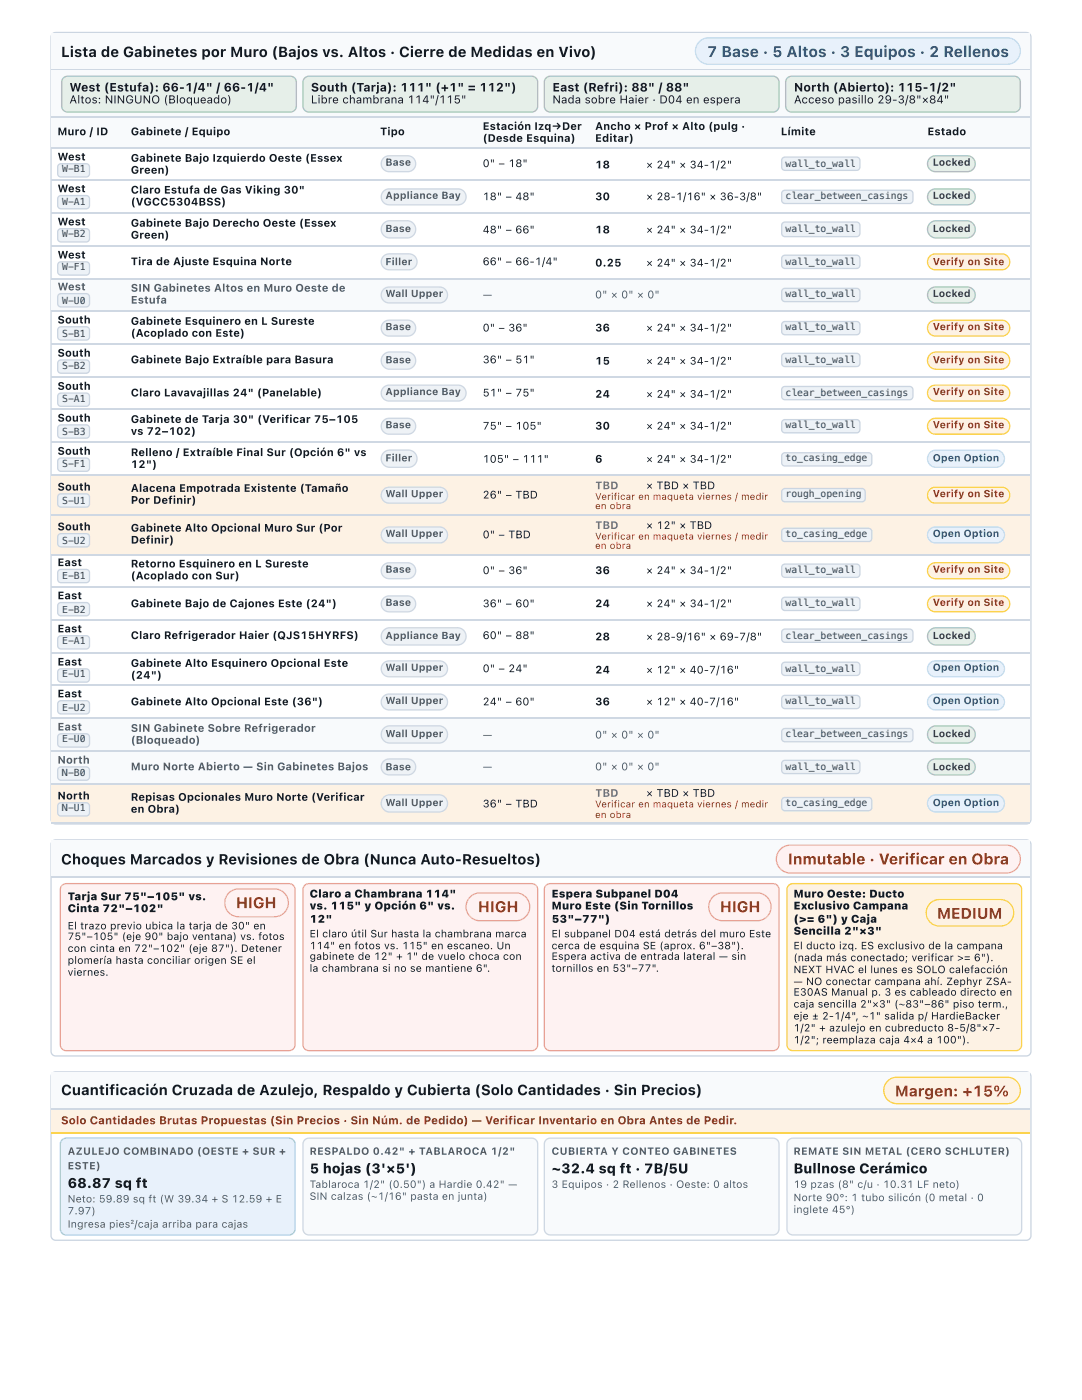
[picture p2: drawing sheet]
<svg xmlns="http://www.w3.org/2000/svg" width="216mm" height="279mm" viewBox="0 0 216 279" stroke-linecap="round" stroke-linejoin="round" font-family="sans-serif">
<defs><g id="words">
<text font-size="3" fill="#15539e" x="141.1" y="11.4">7 Base · 5 Altos · 3 Equipos · 2 Rellenos</text>
<g font-size="3" fill="#b91c1c">
<text x="157.2" y="172.5">Inmutable · Verificar en Obra</text>
<text x="47.1" y="181.2">HIGH</text>
<text x="95.4" y="182">HIGH</text>
<text x="143.6" y="182">HIGH</text>
</g>
<g font-size="3" fill="#a15206">
<text x="187" y="183.4">MEDIUM</text>
<text x="178.6" y="218.8">Margen: +15%</text>
</g>
<g font-size="2.9" fill="#131a22">
<text x="12.2" y="11.4">Lista de Gabinetes por Muro (Bajos vs. Altos · Cierre de Medidas en Vivo)</text>
<text x="12.2" y="172.5">Choques Marcados y Revisiones de Obra (Nunca Auto-Resueltos)</text>
<text x="12.2" y="218.5">Cuantificación Cruzada de Azulejo, Respaldo y Cubierta (Solo Cantidades · Sin Precios)</text>
</g>
<g font-size="2.8" fill="#131a22">
<text x="13.5" y="237.1">68.87 sq ft</text>
<text x="61.8" y="234.2">5 hojas (3'×5')</text>
<text x="110.1" y="234.2">~32.4 sq ft · 7B/5U</text>
<text x="158.3" y="234.2">Bullnose Cerámico</text>
</g>
<g font-size="2.4" fill="#131a22">
<text x="13.9" y="18.3">West (Estufa): 66-1/4&quot; / 66-1/4&quot;</text>
<text x="62" y="18.3">South (Tarja): 111&quot; (+1&quot; = 112&quot;)</text>
<text x="110.2" y="18.3">East (Refri): 88&quot; / 88&quot;</text>
<text x="158.4" y="18.3">North (Abierto): 115-1/2&quot;</text>
</g>
<g font-size="2.3" fill="#131a22">
<text x="13.9" y="20.6">Altos: NINGUNO (Bloqueado)</text>
<text x="62" y="20.6">Libre chambrana 114&quot;/115&quot;</text>
<text x="110.2" y="20.6">Nada sobre Haier · D04 en espera</text>
<text x="158.4" y="20.6">Acceso pasillo 29-3/8&quot;×84&quot;</text>
</g>
<g font-size="2.2" fill="#131a22">
<text x="11.5" y="27">Muro / ID</text>
<text x="26.1" y="27">Gabinete / Equipo</text>
<text x="75.8" y="27">Tipo</text>
<text x="96.3" y="25.9">Estación Izq→Der</text>
<text x="96.3" y="28.3">(Desde Esquina)</text>
<text x="118.8" y="25.9">Ancho × Prof × Alto (pulg ·</text>
<text x="118.8" y="28.3">Editar)</text>
<text x="155.8" y="27">Límite</text>
<text x="185.1" y="27">Estado</text>
<text x="11.5" y="32">West</text>
<text x="26.1" y="32.3">Gabinete Bajo Izquierdo Oeste (Essex</text>
<text x="26.1" y="34.7">Green)</text>
<text x="96.3" y="33.3">0&quot; – 18&quot;</text>
<text x="118.8" y="33.6">18</text>
<text x="128.9" y="33.6">× 24&quot; × 34-1/2&quot;</text>
<text x="11.5" y="38.4">West</text>
<text x="26.1" y="38.6">Claro Estufa de Gas Viking 30&quot;</text>
<text x="26.1" y="41">(VGCC5304BSS)</text>
<text x="96.3" y="40">18&quot; – 48&quot;</text>
<text x="118.8" y="40">30</text>
<text x="128.9" y="40">× 28-1/16&quot; × 36-3/8&quot;</text>
<text x="11.5" y="45">West</text>
<text x="26.1" y="45.2">Gabinete Bajo Derecho Oeste (Essex</text>
<text x="26.1" y="47.6">Green)</text>
<text x="96.3" y="46.6">48&quot; – 66&quot;</text>
<text x="118.8" y="46.6">18</text>
<text x="128.9" y="46.6">× 24&quot; × 34-1/2&quot;</text>
<text x="11.5" y="51.6">West</text>
<text x="26.1" y="52.9">Tira de Ajuste Esquina Norte</text>
<text x="96.3" y="52.9">66&quot; – 66-1/4&quot;</text>
<text x="118.8" y="53.2">0.25</text>
<text x="128.9" y="53.2">× 24&quot; × 34-1/2&quot;</text>
<text x="11.5" y="64.6">South</text>
<text x="26.1" y="64.8">Gabinete Esquinero en L Sureste</text>
<text x="11.5" y="71.2">South</text>
<text x="26.1" y="67.2">(Acoplado con Este)</text>
<text x="96.3" y="66.1">0&quot; – 36&quot;</text>
<text x="118.8" y="66.1">36</text>
<text x="128.9" y="66.1">× 24&quot; × 34-1/2&quot;</text>
<text x="11.5" y="77.8">South</text>
<text x="26.1" y="72.5">Gabinete Bajo Extraíble para Basura</text>
<text x="96.3" y="72.5">36&quot; – 51&quot;</text>
<text x="118.8" y="72.8">15</text>
<text x="128.9" y="72.8">× 24&quot; × 34-1/2&quot;</text>
<text x="26.1" y="79.1">Claro Lavavajillas 24&quot; (Panelable)</text>
<text x="96.3" y="79.1">51&quot; – 75&quot;</text>
<text x="118.8" y="79.4">24</text>
<text x="128.9" y="79.4">× 24&quot; × 34-1/2&quot;</text>
<text x="11.5" y="84.1">South</text>
<text x="26.1" y="84.4">Gabinete de Tarja 30&quot; (Verificar 75–105</text>
<text x="26.1" y="86.8">vs 72–102)</text>
<text x="96.3" y="85.7">75&quot; – 105&quot;</text>
<text x="118.8" y="85.7">30</text>
<text x="128.9" y="85.7">× 24&quot; × 34-1/2&quot;</text>
<text x="11.5" y="90.8">South</text>
<text x="26.1" y="91">Relleno / Extraíble Final Sur (Opción 6&quot; vs</text>
<text x="26.1" y="93.4">12&quot;)</text>
<text x="96.3" y="92.3">105&quot; – 111&quot;</text>
<text x="118.8" y="92.3">6</text>
<text x="128.9" y="92.3">× 24&quot; × 34-1/2&quot;</text>
<text x="11.5" y="97.9">South</text>
<text x="26.1" y="98.2">Alacena Empotrada Existente (Tamaño</text>
<text x="26.1" y="100.5">Por Definir)</text>
<text x="96.3" y="99.5">26&quot; – TBD</text>
<text x="128.9" y="97.6">× TBD × TBD</text>
<text x="11.5" y="105.8">South</text>
<text x="26.1" y="106.1">Gabinete Alto Opcional Muro Sur (Por</text>
<text x="96.3" y="107.4">0&quot; – TBD</text>
<text x="128.9" y="105.6">× 12&quot; × TBD</text>
<text x="11.5" y="113">East</text>
<text x="26.1" y="108.5">Definir)</text>
<text x="26.1" y="113.2">Retorno Esquinero en L Sureste</text>
<text x="11.5" y="119.6">East</text>
<text x="26.1" y="115.6">(Acoplado con Sur)</text>
<text x="96.3" y="114.6">0&quot; – 36&quot;</text>
<text x="118.8" y="114.6">36</text>
<text x="128.9" y="114.6">× 24&quot; × 34-1/2&quot;</text>
<text x="26.1" y="121.2">Gabinete Bajo de Cajones Este (24&quot;)</text>
<text x="96.3" y="121.2">36&quot; – 60&quot;</text>
<text x="118.8" y="121.2">24</text>
<text x="128.9" y="121.2">× 24&quot; × 34-1/2&quot;</text>
<text x="11.5" y="126.2">East</text>
<text x="26.1" y="127.5">Claro Refrigerador Haier (QJS15HYRFS)</text>
<text x="96.3" y="127.5">60&quot; – 88&quot;</text>
<text x="118.8" y="127.8">28</text>
<text x="128.9" y="127.8">× 28-9/16&quot; × 69-7/8&quot;</text>
<text x="11.5" y="132.8">East</text>
<text x="26.1" y="133.1">Gabinete Alto Esquinero Opcional Este</text>
<text x="26.1" y="135.5">(24&quot;)</text>
<text x="96.3" y="134.1">0&quot; – 24&quot;</text>
<text x="118.8" y="134.4">24</text>
<text x="128.9" y="134.4">× 12&quot; × 40-7/16&quot;</text>
<text x="11.5" y="139.2">East</text>
<text x="26.1" y="140.8">Gabinete Alto Opcional Este (36&quot;)</text>
<text x="96.3" y="140.8">24&quot; – 60&quot;</text>
<text x="118.8" y="140.8">36</text>
<text x="128.9" y="140.8">× 12&quot; × 40-7/16&quot;</text>
<text x="11.5" y="159.5">North</text>
<text x="26.1" y="159.8">Repisas Opcionales Muro Norte (Verificar</text>
<text x="96.3" y="161.1">36&quot; – TBD</text>
<text x="128.9" y="159">× TBD × TBD</text>
<text x="26.1" y="162.2">en Obra)</text>
<text x="13.5" y="179.7">Tarja Sur 75&quot;–105&quot; vs.</text>
<text x="61.8" y="179.1">Claro a Chambrana 114&quot;</text>
<text x="110.1" y="179.1">Espera Subpanel D04</text>
<text x="158.3" y="179.1">Muro Oeste: Ducto</text>
<text x="13.5" y="182">Cinta 72&quot;–102&quot;</text>
<text x="61.8" y="181.5">vs. 115&quot; y Opción 6&quot; vs.</text>
<text x="61.8" y="184.1">12&quot;</text>
<text x="110.1" y="181.5">Muro Este (Sin Tornillos</text>
<text x="110.1" y="184.1">53&quot;–77&quot;)</text>
<text x="158.3" y="181.5">Exclusivo Campana</text>
<text x="158.3" y="184.1">(&gt;= 6&quot;) y Caja</text>
<text x="158.3" y="186.5">Sencilla 2&quot;×3&quot;</text>
</g>
<g font-size="2.2" fill="#4b5c69">
<text x="11.5" y="57.9">West</text>
<text x="26.1" y="58.2">SIN Gabinetes Altos en Muro Oeste de</text>
<text x="96.3" y="59.5">—</text>
<text x="118.8" y="59.5">0&quot; × 0&quot; × 0&quot;</text>
<text x="26.1" y="60.6">Estufa</text>
<text x="11.5" y="145.8">East</text>
<text x="26.1" y="146">SIN Gabinete Sobre Refrigerador</text>
<text x="26.1" y="148.4">(Bloqueado)</text>
<text x="96.3" y="147.4">—</text>
<text x="118.8" y="147.4">0&quot; × 0&quot; × 0&quot;</text>
<text x="11.5" y="152.4">North</text>
<text x="26.1" y="153.7">Muro Norte Abierto — Sin Gabinetes Bajos</text>
<text x="96.3" y="153.7">—</text>
<text x="118.8" y="153.7">0&quot; × 0&quot; × 0&quot;</text>
</g>
<g font-size="2.2" fill="#757575">
<text x="118.8" y="97.6">TBD</text>
<text x="118.8" y="105.6">TBD</text>
<text x="118.8" y="159">TBD</text>
</g>
<text font-size="2.2" fill="#78350f" x="12.2" y="224.4">Solo Cantidades Brutas Propuestas (Sin Precios · Sin Núm. de Pedido) — Verificar Inventario en Obra Antes de Pedir.</text>
<g font-size="2.1" fill="#131a22">
<text x="13.5" y="185.5">El trazo previo ubica la tarja de 30&quot; en</text>
<text x="13.5" y="187.6">75&quot;–105&quot; (eje 90&quot; bajo ventana) vs. fotos</text>
<text x="13.5" y="190">con cinta en 72&quot;–102&quot; (eje 87&quot;). Detener</text>
<text x="61.8" y="187.1">El claro útil Sur hasta la chambrana marca</text>
<text x="61.8" y="189.4">114&quot; en fotos vs. 115&quot; en escaneo. Un</text>
<text x="61.8" y="191.6">gabinete de 12&quot; + 1&quot; de vuelo choca con</text>
<text x="110.1" y="187.1">El subpanel D04 está detrás del muro Este</text>
<text x="110.1" y="189.4">cerca de esquina SE (aprox. 6&quot;–38&quot;).</text>
<text x="110.1" y="191.6">Espera activa de entrada lateral — sin</text>
<text x="158.3" y="189.4">El ducto izq. ES exclusivo de la campana</text>
<text x="158.3" y="191.8">(nada más conectado; verificar &gt;= 6&quot;).</text>
<text x="13.5" y="192.4">plomería hasta conciliar origen SE el</text>
<text x="13.5" y="194.7">viernes.</text>
<text x="61.8" y="193.9">la chambrana si no se mantiene 6&quot;.</text>
<text x="110.1" y="193.9">tornillos en 53&quot;–77&quot;.</text>
<text x="158.3" y="194.2">NEXT HVAC el lunes es SOLO calefacción</text>
<text x="158.3" y="196.6">— NO conectar campana ahí. Zephyr ZSA-</text>
<text x="158.3" y="198.7">E30AS Manual p. 3 es cableado directo en</text>
<text x="158.3" y="201.1">caja sencilla 2&quot;×3&quot; (~83&quot;–86&quot; piso term.,</text>
<text x="158.3" y="203.5">eje ± 2-1/4&quot;, ~1&quot; salida p/ HardieBacker</text>
<text x="158.3" y="205.8">1/2&quot; + azulejo en cubreducto 8-5/8&quot;×7-</text>
<text x="158.3" y="208.2">1/2&quot;; reemplaza caja 4×4 a 100&quot;).</text>
</g>
<g font-size="2.1" fill="#4b5c69">
<text x="13.5" y="240">Neto: 59.89 sq ft (W 39.34 + S 12.59 + E</text>
<text x="61.8" y="237.1">Tablaroca 1/2&quot; (0.50&quot;) a Hardie 0.42&quot; —</text>
<text x="61.8" y="239.4">SIN calzas (~1/16&quot; pasta en junta)</text>
<text x="110.1" y="237.1">3 Equipos · 2 Rellenos · Oeste: 0 altos</text>
<text x="158.3" y="237.1">19 pzas (8&quot; c/u · 10.31 LF neto)</text>
<text x="158.3" y="239.7">Norte 90°: 1 tubo silicón (0 metal · 0</text>
<text x="13.5" y="242.4">7.97)</text>
<text x="13.5" y="245">Ingresa pies²/caja arriba para cajas</text>
<text x="158.3" y="242.1">inglete 45°)</text>
</g>
<g font-size="2" fill="#4b5c69">
<text x="76.9" y="33.1">Base</text>
<text x="76.9" y="39.7">Appliance Bay</text>
<text x="76.9" y="46.3">Base</text>
<text x="76.9" y="52.9">Filler</text>
<text x="76.9" y="59.3">Wall Upper</text>
<text x="76.9" y="65.9">Base</text>
<text x="76.9" y="72.5">Base</text>
<text x="76.9" y="78.8">Appliance Bay</text>
<text x="76.9" y="85.5">Base</text>
<text x="76.9" y="92.1">Filler</text>
<text x="76.9" y="99.2">Wall Upper</text>
<text x="76.9" y="107.2">Wall Upper</text>
<text x="76.9" y="114.3">Base</text>
<text x="76.9" y="120.9">Base</text>
<text x="76.9" y="127.5">Appliance Bay</text>
<text x="76.9" y="133.9">Wall Upper</text>
<text x="76.9" y="140.5">Wall Upper</text>
<text x="76.9" y="147.1">Wall Upper</text>
<text x="76.9" y="153.7">Base</text>
<text x="76.9" y="160.9">Wall Upper</text>
<text x="13.5" y="230.5">AZULEJO COMBINADO (OESTE + SUR +</text>
<text x="13.5" y="233.4">ESTE)</text>
<text x="61.8" y="230.5">RESPALDO 0.42&quot; + TABLAROCA 1/2&quot;</text>
<text x="110.1" y="230.5">CUBIERTA Y CONTEO GABINETES</text>
<text x="158.3" y="230.5">REMATE SIN METAL (CERO SCHLUTER)</text>
</g>
<g font-size="2" fill="#2f4f42">
<text x="186.1" y="33.1">Locked</text>
<text x="186.1" y="39.7">Locked</text>
<text x="186.1" y="46.3">Locked</text>
<text x="186.1" y="59.3">Locked</text>
<text x="186.1" y="127.5">Locked</text>
<text x="186.1" y="147.1">Locked</text>
<text x="186.1" y="153.7">Locked</text>
</g>
<g font-size="2" fill="#a15206">
<text x="186.1" y="52.9">Verify on Site</text>
<text x="186.1" y="65.9">Verify on Site</text>
<text x="186.1" y="72.5">Verify on Site</text>
<text x="186.1" y="78.8">Verify on Site</text>
<text x="186.1" y="85.5">Verify on Site</text>
<text x="186.1" y="99.2">Verify on Site</text>
<text x="186.1" y="114.3">Verify on Site</text>
<text x="186.1" y="120.9">Verify on Site</text>
</g>
<g font-size="2" fill="#15539e">
<text x="186.1" y="92.1">Open Option</text>
<text x="186.1" y="107.2">Open Option</text>
<text x="186.1" y="133.9">Open Option</text>
<text x="186.1" y="140.5">Open Option</text>
<text x="186.1" y="160.9">Open Option</text>
</g>
<g font-size="1.9" fill="#334155">
<text x="12.4" y="34.4">W-B1</text>
<text x="156.7" y="33.3">wall_to_wall</text>
<text x="12.4" y="41">W-A1</text>
<text x="156.7" y="39.7">clear_between_casings</text>
<text x="12.4" y="47.4">W-B2</text>
<text x="156.7" y="46.3">wall_to_wall</text>
<text x="12.4" y="54">W-F1</text>
<text x="156.7" y="52.9">wall_to_wall</text>
<text x="156.7" y="59.3">wall_to_wall</text>
<text x="12.4" y="60.6">W-U0</text>
<text x="156.7" y="65.9">wall_to_wall</text>
<text x="12.4" y="67.2">S-B1</text>
<text x="12.4" y="73.6">S-B2</text>
<text x="156.7" y="72.5">wall_to_wall</text>
<text x="12.4" y="80.2">S-A1</text>
<text x="156.7" y="79.1">clear_between_casings</text>
<text x="12.4" y="86.8">S-B3</text>
<text x="156.7" y="85.5">wall_to_wall</text>
<text x="12.4" y="93.1">S-F1</text>
<text x="156.7" y="92.1">to_casing_edge</text>
<text x="12.4" y="100.5">S-U1</text>
<text x="156.7" y="99.2">rough_opening</text>
<text x="156.7" y="107.2">to_casing_edge</text>
<text x="12.4" y="108.5">S-U2</text>
<text x="12.4" y="115.6">E-B1</text>
<text x="156.7" y="114.3">wall_to_wall</text>
<text x="12.4" y="122.2">E-B2</text>
<text x="156.7" y="120.9">wall_to_wall</text>
<text x="12.4" y="128.6">E-A1</text>
<text x="156.7" y="127.5">clear_between_casings</text>
<text x="12.4" y="135.2">E-U1</text>
<text x="156.7" y="134.1">wall_to_wall</text>
<text x="12.4" y="141.8">E-U2</text>
<text x="156.7" y="140.5">wall_to_wall</text>
<text x="12.4" y="148.2">E-U0</text>
<text x="156.7" y="147.1">clear_between_casings</text>
<text x="12.4" y="154.8">N-B0</text>
<text x="156.7" y="153.7">wall_to_wall</text>
<text x="12.4" y="161.9">N-U1</text>
<text x="156.7" y="160.9">to_casing_edge</text>
</g>
<g font-size="1.9" fill="#92400e">
<text x="118.8" y="99.7">Verificar en maqueta viernes / medir</text>
<text x="118.8" y="101.6">en obra</text>
<text x="118.8" y="107.7">Verificar en maqueta viernes / medir</text>
<text x="118.8" y="109.5">en obra</text>
<text x="118.8" y="161.1">Verificar en maqueta viernes / medir</text>
<text x="118.8" y="163.2">en obra</text>
</g>
</g></defs>
<path d="M10.5 6.8l.6-.3h193.7a.93 .93 0 0 1 .9 .9v156.1a.93 .93 0 0 1-.9 .9h-193.7a.93 .93 0 0 1-.9-.9v-156.1z" fill="none" stroke="#cbd5e1" stroke-width=".26"/>
<path d="M10.3 6.6h195.3v7.4h-195.3z" fill="#f8fafc"/>
<path d="M10.3 13.9h195.3" fill="none" stroke="#cfd8e3" stroke-width=".26"/>
<path d="M10.3 14h195.3v9.5h-195.3z" fill="#f8fafc"/>
<path d="M10.3 23.4h195.3" fill="none" stroke="#cfd8e3" stroke-width=".26"/>
<g fill="#f8fafc">
<path d="M10.3 23.5h14.8v5.9h-14.8z"/>
<path d="M25.1 23.5h49.8v5.9h-49.8z"/>
<path d="M74.9 23.5h20.3v5.9h-20.3z"/>
<path d="M95.2 23.5h22.5v5.9h-22.5z"/>
<path d="M117.7 23.5h37.1v5.9h-37.1z"/>
<path d="M154.8 23.5h29.1v5.9h-29.1z"/>
<path d="M183.9 23.5h21.7v5.9h-21.7z"/>
<path d="M10.3 55.6h14.8v6.6h-14.8z"/>
<path d="M25.1 55.6h49.8v6.6h-49.8z"/>
<path d="M74.9 55.6h20.3v6.6h-20.3z"/>
<path d="M95.2 55.6h22.5v6.6h-22.5z"/>
<path d="M117.7 55.6h37.1v6.6h-37.1z"/>
<path d="M154.8 55.6h29.1v6.6h-29.1z"/>
<path d="M183.9 55.6h21.7v6.6h-21.7z"/>
</g>
<g fill="#fdf2e4">
<path d="M10.3 94.7h14.8v8h-14.8z"/>
<path d="M25.1 94.7h49.8v8h-49.8z"/>
<path d="M74.9 94.7h20.3v8h-20.3z"/>
<path d="M95.2 94.7h22.5v8h-22.5z"/>
<path d="M117.7 94.7h37.1v8h-37.1z"/>
<path d="M154.8 94.7h29.1v8h-29.1z"/>
<path d="M183.9 94.7h21.7v8h-21.7z"/>
<path d="M10.3 102.7h14.8v7.9h-14.8z"/>
<path d="M25.1 102.7h49.8v7.9h-49.8z"/>
<path d="M74.9 102.7h20.3v7.9h-20.3z"/>
<path d="M95.2 102.7h22.5v7.9h-22.5z"/>
<path d="M117.7 102.7h37.1v7.9h-37.1z"/>
<path d="M154.8 102.7h29.1v7.9h-29.1z"/>
<path d="M183.9 102.7h21.7v7.9h-21.7z"/>
</g>
<g fill="#f8fafc">
<path d="M10.3 143.4h14.8v6.4h-14.8z"/>
<path d="M25.1 143.4h49.8v6.4h-49.8z"/>
<path d="M74.9 143.4h20.3v6.4h-20.3z"/>
<path d="M95.2 143.4h22.5v6.4h-22.5z"/>
<path d="M117.7 143.4h37.1v6.4h-37.1z"/>
<path d="M154.8 143.4h29.1v6.4h-29.1z"/>
<path d="M183.9 143.4h21.7v6.4h-21.7z"/>
<path d="M10.3 149.8h14.8v6.6h-14.8z"/>
<path d="M25.1 149.8h49.8v6.6h-49.8z"/>
<path d="M74.9 149.8h20.3v6.6h-20.3z"/>
<path d="M95.2 149.8h22.5v6.6h-22.5z"/>
<path d="M117.7 149.8h37.1v6.6h-37.1z"/>
<path d="M154.8 149.8h29.1v6.6h-29.1z"/>
<path d="M183.9 149.8h21.7v6.6h-21.7z"/>
</g>
<g fill="#fdf2e4">
<path d="M10.3 156.4h14.8v7.9h-14.8z"/>
<path d="M25.1 156.4h49.8v7.9h-49.8z"/>
<path d="M74.9 156.4h20.3v7.9h-20.3z"/>
<path d="M95.2 156.4h22.5v7.9h-22.5z"/>
<path d="M117.7 156.4h37.1v7.9h-37.1z"/>
<path d="M154.8 156.4h29.1v7.9h-29.1z"/>
<path d="M183.9 156.4h21.7v7.9h-21.7z"/>
</g>
<g fill="none" stroke="#cfd8e3" stroke-width=".26">
<path d="M10.3 29.5h195.3M10.3 35.9h195.3M10.3 42.5h195.3M10.3 49.1h195.3M10.3 55.7h195.3M10.3 62h195.3M10.3 68.7h195.3M10.3 75.3h195.3M10.3 81.6h195.3M10.3 88.2h195.3M10.3 94.9h195.3M10.3 102.8h195.3"/>
<path d="M10.3 110.7h195.3M10.3 117.1h195.3M10.3 123.7h195.3M10.3 130.3h195.3M10.3 136.7h195.3M10.3 143.3h195.3M10.3 149.9h195.3M10.3 156.5h195.3M10.3 164.2h195.3"/>
</g>
<path d="M139.5 8.3l.9-.6 1-.2h59.6a2.65 2.65 0 0 1 2.6 2.7 2.65 2.65 0 0 1-2.6 2.6h-59.6a2.65 2.65 0 0 1-2.4-1.6 2.65 2.65 0 0 1 .5-2.9z" fill="#e8f1fb"/>
<path d="M139.5 8.3l.9-.6 1-.2h59.6a2.65 2.65 0 0 1 2.6 2.7 2.65 2.65 0 0 1-2.6 2.6h-59.6a2.65 2.65 0 0 1-2.4-1.6 2.65 2.65 0 0 1 .5-2.9z" fill="none" stroke="#bfdbfe" stroke-width=".26"/>
<path d="M12.7 15.6l.8-.4h44.4a1.19 1.19 0 0 1 1.2 1.2v4.8a1.19 1.19 0 0 1-1.2 1.2h-44.4a1.19 1.19 0 0 1-1.2-1.2v-4.8z" fill="#e6efe9"/>
<path d="M12.7 15.6l.8-.4h44.4a1.19 1.19 0 0 1 1.2 1.2v4.8a1.19 1.19 0 0 1-1.2 1.2h-44.4a1.19 1.19 0 0 1-1.2-1.2v-4.8z" fill="none" stroke="#a7cbb7" stroke-width=".26"/>
<path d="M60.8 15.6l.8-.4h44.5a1.19 1.19 0 0 1 1.2 1.2v4.8a1.19 1.19 0 0 1-1.2 1.2h-44.5a1.19 1.19 0 0 1-1.1-1.2v-4.8z" fill="#e6efe9"/>
<path d="M60.8 15.6l.8-.4h44.5a1.19 1.19 0 0 1 1.2 1.2v4.8a1.19 1.19 0 0 1-1.2 1.2h-44.5a1.19 1.19 0 0 1-1.1-1.2v-4.8z" fill="none" stroke="#a7cbb7" stroke-width=".26"/>
<path d="M109 15.6l.8-.4h44.5a1.19 1.19 0 0 1 1.1 1.2v4.8a1.19 1.19 0 0 1-1.1 1.2h-44.5a1.19 1.19 0 0 1-1.2-1.2v-4.8z" fill="#e6efe9"/>
<path d="M109 15.6l.8-.4h44.5a1.19 1.19 0 0 1 1.1 1.2v4.8a1.19 1.19 0 0 1-1.1 1.2h-44.5a1.19 1.19 0 0 1-1.2-1.2v-4.8z" fill="none" stroke="#a7cbb7" stroke-width=".26"/>
<path d="M157.1 15.6l.9-.4h44.4a1.19 1.19 0 0 1 1.2 1.2v4.8a1.19 1.19 0 0 1-1.2 1.2h-44.4a1.19 1.19 0 0 1-1.2-1.2v-4.8z" fill="#e6efe9"/>
<path d="M157.1 15.6l.9-.4h44.4a1.19 1.19 0 0 1 1.2 1.2v4.8a1.19 1.19 0 0 1-1.2 1.2h-44.4a1.19 1.19 0 0 1-1.2-1.2v-4.8z" fill="none" stroke="#a7cbb7" stroke-width=".26"/>
<path d="M11.7 32.9l.5-.2h5a.66 .66 0 0 1 .7 .6v1.4a.66 .66 0 0 1-.7 .6h-5a.66 .66 0 0 1-.7-.6v-1.5z" fill="#edf2f7"/>
<path d="M11.7 32.9l.5-.2h5a.66 .66 0 0 1 .7 .6v1.4a.66 .66 0 0 1-.7 .6h-5a.66 .66 0 0 1-.7-.6v-1.5z" fill="none" stroke="#cbd5e1" stroke-width=".26"/>
<path d="M76.5 31.6l1-.5h3.9a1.59 1.59 0 0 1 1.5 1.6 1.59 1.59 0 0 1-1.5 1.6h-3.7a1.59 1.59 0 0 1-1.5-1 1.59 1.59 0 0 1 .3-1.7z" fill="#eef2f6"/>
<path d="M76.5 31.6l1-.5h3.9a1.59 1.59 0 0 1 1.5 1.6 1.59 1.59 0 0 1-1.5 1.6h-3.7a1.59 1.59 0 0 1-1.5-1 1.59 1.59 0 0 1 .3-1.7z" fill="none" stroke="#cfd8e3" stroke-width=".26"/>
<path d="M156.2 31.5l.4-.1h14.3a.66 .66 0 0 1 .7 .6v1.3a.66 .66 0 0 1-.7 .7h-14.3a.66 .66 0 0 1-.6-.7v-1.4z" fill="#edf2f7"/>
<path d="M156.2 31.5l.4-.1h14.3a.66 .66 0 0 1 .7 .6v1.3a.66 .66 0 0 1-.7 .7h-14.3a.66 .66 0 0 1-.6-.7v-1.4z" fill="none" stroke="#cbd5e1" stroke-width=".26"/>
<path d="M185.5 31.6l1-.5h6.5a1.59 1.59 0 0 1 1.6 1.6 1.59 1.59 0 0 1-1.6 1.6h-6.3a1.59 1.59 0 0 1-1.5-1 1.59 1.59 0 0 1 .3-1.7z" fill="#e6efe9"/>
<path d="M185.5 31.6l1-.5h6.5a1.59 1.59 0 0 1 1.6 1.6 1.59 1.59 0 0 1-1.6 1.6h-6.3a1.59 1.59 0 0 1-1.5-1 1.59 1.59 0 0 1 .3-1.7z" fill="none" stroke="#a7cbb7" stroke-width=".26"/>
<path d="M11.7 39.2l.5-.2h5a.66 .66 0 0 1 .7 .7v1.3a.66 .66 0 0 1-.7 .7h-5a.66 .66 0 0 1-.7-.7v-1.4z" fill="#edf2f7"/>
<path d="M11.7 39.2l.5-.2h5a.66 .66 0 0 1 .7 .7v1.3a.66 .66 0 0 1-.7 .7h-5a.66 .66 0 0 1-.7-.7v-1.4z" fill="none" stroke="#cbd5e1" stroke-width=".26"/>
<path d="M76.5 38.2l.5-.4 .7-.1h13.7a1.59 1.59 0 0 1 1.6 1.6 1.59 1.59 0 0 1-1.6 1.6h-13.7a1.59 1.59 0 0 1-1.5-1 1.59 1.59 0 0 1 .3-1.7z" fill="#eef2f6"/>
<path d="M76.5 38.2l.5-.4 .7-.1h13.7a1.59 1.59 0 0 1 1.6 1.6 1.59 1.59 0 0 1-1.6 1.6h-13.7a1.59 1.59 0 0 1-1.5-1 1.59 1.59 0 0 1 .3-1.7z" fill="none" stroke="#cfd8e3" stroke-width=".26"/>
<path d="M156.2 38.2l.4-.2h24.9a.66 .66 0 0 1 .7 .6v1.4a.66 .66 0 0 1-.7 .6h-24.9a.66 .66 0 0 1-.6-.6v-1.5z" fill="#edf2f7"/>
<path d="M156.2 38.2l.4-.2h24.9a.66 .66 0 0 1 .7 .6v1.4a.66 .66 0 0 1-.7 .6h-24.9a.66 .66 0 0 1-.6-.6v-1.5z" fill="none" stroke="#cbd5e1" stroke-width=".26"/>
<path d="M185.5 38.2l1-.5h6.5a1.59 1.59 0 0 1 1.6 1.6 1.59 1.59 0 0 1-1.6 1.6h-6.3a1.59 1.59 0 0 1-1.5-1 1.59 1.59 0 0 1 .3-1.7z" fill="#e6efe9"/>
<path d="M185.5 38.2l1-.5h6.5a1.59 1.59 0 0 1 1.6 1.6 1.59 1.59 0 0 1-1.6 1.6h-6.3a1.59 1.59 0 0 1-1.5-1 1.59 1.59 0 0 1 .3-1.7z" fill="none" stroke="#a7cbb7" stroke-width=".26"/>
<path d="M11.7 45.8l.5-.2h5a.66 .66 0 0 1 .7 .7v1.3a.66 .66 0 0 1-.7 .7h-5a.66 .66 0 0 1-.7-.7v-1.4z" fill="#edf2f7"/>
<path d="M11.7 45.8l.5-.2h5a.66 .66 0 0 1 .7 .7v1.3a.66 .66 0 0 1-.7 .7h-5a.66 .66 0 0 1-.7-.7v-1.4z" fill="none" stroke="#cbd5e1" stroke-width=".26"/>
<path d="M76.6 44.6l1-.5h3.6a1.72 1.72 0 0 1 1.7 1.7 1.72 1.72 0 0 1-1.7 1.7h-3.4a1.72 1.72 0 0 1-1.6-1.1 1.72 1.72 0 0 1 .4-1.8z" fill="#eef2f6"/>
<path d="M76.6 44.6l1-.5h3.6a1.72 1.72 0 0 1 1.7 1.7 1.72 1.72 0 0 1-1.7 1.7h-3.4a1.72 1.72 0 0 1-1.6-1.1 1.72 1.72 0 0 1 .4-1.8z" fill="none" stroke="#cfd8e3" stroke-width=".26"/>
<path d="M156.2 44.5l.4-.2h14.3a.66 .66 0 0 1 .7 .7v1.6a.66 .66 0 0 1-.7 .6h-14.3a.66 .66 0 0 1-.6-.6v-1.6z" fill="#edf2f7"/>
<path d="M156.2 44.5l.4-.2h14.3a.66 .66 0 0 1 .7 .7v1.6a.66 .66 0 0 1-.7 .6h-14.3a.66 .66 0 0 1-.6-.6v-1.6z" fill="none" stroke="#cbd5e1" stroke-width=".26"/>
<path d="M185.6 44.6l1-.5h6.3a1.72 1.72 0 0 1 1.7 1.7 1.72 1.72 0 0 1-1.7 1.7h-6.1a1.72 1.72 0 0 1-1.6-1.1 1.72 1.72 0 0 1 .4-1.8z" fill="#e6efe9"/>
<path d="M185.6 44.6l1-.5h6.3a1.72 1.72 0 0 1 1.7 1.7 1.72 1.72 0 0 1-1.7 1.7h-6.1a1.72 1.72 0 0 1-1.6-1.1 1.72 1.72 0 0 1 .4-1.8z" fill="none" stroke="#a7cbb7" stroke-width=".26"/>
<path d="M11.7 52.4l.5-.1h5a.66 .66 0 0 1 .7 .6v1.3a.66 .66 0 0 1-.7 .7h-5a.66 .66 0 0 1-.7-.7v-1.4z" fill="#edf2f7"/>
<path d="M11.7 52.4l.5-.1h5a.66 .66 0 0 1 .7 .6v1.3a.66 .66 0 0 1-.7 .7h-5a.66 .66 0 0 1-.7-.7v-1.4z" fill="none" stroke="#cbd5e1" stroke-width=".26"/>
<path d="M76.5 51.1l1-.4h4.1a1.59 1.59 0 0 1 1.6 1.6 1.59 1.59 0 0 1-1.6 1.5h-3.9a1.59 1.59 0 0 1-1.5-.9 1.59 1.59 0 0 1 .3-1.8z" fill="#eef2f6"/>
<path d="M76.5 51.1l1-.4h4.1a1.59 1.59 0 0 1 1.6 1.6 1.59 1.59 0 0 1-1.6 1.5h-3.9a1.59 1.59 0 0 1-1.5-.9 1.59 1.59 0 0 1 .3-1.8z" fill="none" stroke="#cfd8e3" stroke-width=".26"/>
<path d="M156.2 51.1l.4-.2h14.3a.66 .66 0 0 1 .7 .7v1.3a.66 .66 0 0 1-.7 .7h-14.3a.66 .66 0 0 1-.6-.7v-1.4z" fill="#edf2f7"/>
<path d="M156.2 51.1l.4-.2h14.3a.66 .66 0 0 1 .7 .7v1.3a.66 .66 0 0 1-.7 .7h-14.3a.66 .66 0 0 1-.6-.7v-1.4z" fill="none" stroke="#cbd5e1" stroke-width=".26"/>
<path d="M185.5 51.1l.6-.3 .6-.1h13.2a1.59 1.59 0 0 1 1.6 1.6 1.59 1.59 0 0 1-1.6 1.5h-13.2a1.59 1.59 0 0 1-1.5-.9 1.59 1.59 0 0 1 .3-1.8z" fill="#fdf2e4"/>
<path d="M185.5 51.1l.6-.3 .6-.1h13.2a1.59 1.59 0 0 1 1.6 1.6 1.59 1.59 0 0 1-1.6 1.5h-13.2a1.59 1.59 0 0 1-1.5-.9 1.59 1.59 0 0 1 .3-1.8z" fill="none" stroke="#fcd34d" stroke-width=".26"/>
<path d="M11.7 58.8l.5-.2h5a.66 .66 0 0 1 .7 .7v1.3a.66 .66 0 0 1-.7 .7h-5a.66 .66 0 0 1-.7-.7v-1.5z" fill="#edf2f7"/>
<path d="M11.7 58.8l.5-.2h5a.66 .66 0 0 1 .7 .7v1.3a.66 .66 0 0 1-.7 .7h-5a.66 .66 0 0 1-.7-.7v-1.5z" fill="none" stroke="#cbd5e1" stroke-width=".26"/>
<path d="M76.5 57.7l.5-.3 .7-.1h10a1.59 1.59 0 0 1 1.6 1.6 1.59 1.59 0 0 1-1.6 1.6h-10a1.59 1.59 0 0 1-1.5-1 1.59 1.59 0 0 1 .3-1.8z" fill="#eef2f6"/>
<path d="M76.5 57.7l.5-.3 .7-.1h10a1.59 1.59 0 0 1 1.6 1.6 1.59 1.59 0 0 1-1.6 1.6h-10a1.59 1.59 0 0 1-1.5-1 1.59 1.59 0 0 1 .3-1.8z" fill="none" stroke="#cfd8e3" stroke-width=".26"/>
<path d="M156.2 57.7l.4-.2h14.3a.66 .66 0 0 1 .7 .7v1.3a.66 .66 0 0 1-.7 .7h-14.3a.66 .66 0 0 1-.6-.7v-1.4z" fill="#edf2f7"/>
<path d="M156.2 57.7l.4-.2h14.3a.66 .66 0 0 1 .7 .7v1.3a.66 .66 0 0 1-.7 .7h-14.3a.66 .66 0 0 1-.6-.7v-1.4z" fill="none" stroke="#cbd5e1" stroke-width=".26"/>
<path d="M185.5 57.7l1-.4h6.5a1.59 1.59 0 0 1 1.6 1.6 1.59 1.59 0 0 1-1.6 1.6h-6.3a1.59 1.59 0 0 1-1.5-1 1.59 1.59 0 0 1 .3-1.8z" fill="#e6efe9"/>
<path d="M185.5 57.7l1-.4h6.5a1.59 1.59 0 0 1 1.6 1.6 1.59 1.59 0 0 1-1.6 1.6h-6.3a1.59 1.59 0 0 1-1.5-1 1.59 1.59 0 0 1 .3-1.8z" fill="none" stroke="#a7cbb7" stroke-width=".26"/>
<path d="M11.7 65.4l.5-.2h5a.66 .66 0 0 1 .7 .7v1.3a.66 .66 0 0 1-.7 .7h-5a.66 .66 0 0 1-.7-.7v-1.4z" fill="#edf2f7"/>
<path d="M11.7 65.4l.5-.2h5a.66 .66 0 0 1 .7 .7v1.3a.66 .66 0 0 1-.7 .7h-5a.66 .66 0 0 1-.7-.7v-1.4z" fill="none" stroke="#cbd5e1" stroke-width=".26"/>
<path d="M76.5 64.4l1-.5h3.9a1.59 1.59 0 0 1 1.5 1.6 1.59 1.59 0 0 1-1.5 1.6h-3.7a1.59 1.59 0 0 1-1.5-1 1.59 1.59 0 0 1 .3-1.7z" fill="#eef2f6"/>
<path d="M76.5 64.4l1-.5h3.9a1.59 1.59 0 0 1 1.5 1.6 1.59 1.59 0 0 1-1.5 1.6h-3.7a1.59 1.59 0 0 1-1.5-1 1.59 1.59 0 0 1 .3-1.7z" fill="none" stroke="#cfd8e3" stroke-width=".26"/>
<path d="M156.2 64.4l.4-.2h14.3a.66 .66 0 0 1 .7 .6v1.3a.66 .66 0 0 1-.7 .7h-14.3a.66 .66 0 0 1-.6-.7v-1.4z" fill="#edf2f7"/>
<path d="M156.2 64.4l.4-.2h14.3a.66 .66 0 0 1 .7 .6v1.3a.66 .66 0 0 1-.7 .7h-14.3a.66 .66 0 0 1-.6-.7v-1.4z" fill="none" stroke="#cbd5e1" stroke-width=".26"/>
<path d="M185.5 64.4l.6-.4 .6-.1h13.2a1.59 1.59 0 0 1 1.6 1.6 1.59 1.59 0 0 1-1.6 1.6h-13.2a1.59 1.59 0 0 1-1.5-1 1.59 1.59 0 0 1 .3-1.7z" fill="#fdf2e4"/>
<path d="M185.5 64.4l.6-.4 .6-.1h13.2a1.59 1.59 0 0 1 1.6 1.6 1.59 1.59 0 0 1-1.6 1.6h-13.2a1.59 1.59 0 0 1-1.5-1 1.59 1.59 0 0 1 .3-1.7z" fill="none" stroke="#fcd34d" stroke-width=".26"/>
<path d="M11.7 72l.5-.2h5a.66 .66 0 0 1 .7 .7v1.3a.66 .66 0 0 1-.7 .7h-5a.66 .66 0 0 1-.7-.7v-1.4z" fill="#edf2f7"/>
<path d="M11.7 72l.5-.2h5a.66 .66 0 0 1 .7 .7v1.3a.66 .66 0 0 1-.7 .7h-5a.66 .66 0 0 1-.7-.7v-1.4z" fill="none" stroke="#cbd5e1" stroke-width=".26"/>
<path d="M76.6 70.8l1-.5 3.6-.1a1.72 1.72 0 0 1 1.7 1.8 1.72 1.72 0 0 1-1.7 1.7h-3.4a1.72 1.72 0 0 1-1.6-1.1 1.72 1.72 0 0 1 .4-1.8z" fill="#eef2f6"/>
<path d="M76.6 70.8l1-.5 3.6-.1a1.72 1.72 0 0 1 1.7 1.8 1.72 1.72 0 0 1-1.7 1.7h-3.4a1.72 1.72 0 0 1-1.6-1.1 1.72 1.72 0 0 1 .4-1.8z" fill="none" stroke="#cfd8e3" stroke-width=".26"/>
<path d="M156.2 70.7l.4-.2h14.3a.66 .66 0 0 1 .7 .7v1.3a.66 .66 0 0 1-.7 .7h-14.3a.66 .66 0 0 1-.6-.7v-1.5z" fill="#edf2f7"/>
<path d="M156.2 70.7l.4-.2h14.3a.66 .66 0 0 1 .7 .7v1.3a.66 .66 0 0 1-.7 .7h-14.3a.66 .66 0 0 1-.6-.7v-1.5z" fill="none" stroke="#cbd5e1" stroke-width=".26"/>
<path d="M185.6 70.8l.5-.4 .7-.2h13a1.72 1.72 0 0 1 1.7 1.8 1.72 1.72 0 0 1-1.7 1.7h-13a1.72 1.72 0 0 1-1.6-1.1 1.72 1.72 0 0 1 .4-1.8z" fill="#fdf2e4"/>
<path d="M185.6 70.8l.5-.4 .7-.2h13a1.72 1.72 0 0 1 1.7 1.8 1.72 1.72 0 0 1-1.7 1.7h-13a1.72 1.72 0 0 1-1.6-1.1 1.72 1.72 0 0 1 .4-1.8z" fill="none" stroke="#fcd34d" stroke-width=".26"/>
<path d="M11.7 78.6l.5-.2h5a.66 .66 0 0 1 .7 .7v1.3a.66 .66 0 0 1-.7 .7h-5a.66 .66 0 0 1-.7-.7v-1.4z" fill="#edf2f7"/>
<path d="M11.7 78.6l.5-.2h5a.66 .66 0 0 1 .7 .7v1.3a.66 .66 0 0 1-.7 .7h-5a.66 .66 0 0 1-.7-.7v-1.4z" fill="none" stroke="#cbd5e1" stroke-width=".26"/>
<path d="M76.5 77.3l.5-.3 .7-.1h13.7a1.59 1.59 0 0 1 1.6 1.5 1.59 1.59 0 0 1-1.6 1.6h-13.7a1.59 1.59 0 0 1-1.5-.9 1.59 1.59 0 0 1 .3-1.8z" fill="#eef2f6"/>
<path d="M76.5 77.3l.5-.3 .7-.1h13.7a1.59 1.59 0 0 1 1.6 1.5 1.59 1.59 0 0 1-1.6 1.6h-13.7a1.59 1.59 0 0 1-1.5-.9 1.59 1.59 0 0 1 .3-1.8z" fill="none" stroke="#cfd8e3" stroke-width=".26"/>
<path d="M156.2 77.3l.4-.2h24.9a.66 .66 0 0 1 .7 .7v1.3a.66 .66 0 0 1-.7 .7h-24.9a.66 .66 0 0 1-.6-.7v-1.4z" fill="#edf2f7"/>
<path d="M156.2 77.3l.4-.2h24.9a.66 .66 0 0 1 .7 .7v1.3a.66 .66 0 0 1-.7 .7h-24.9a.66 .66 0 0 1-.6-.7v-1.4z" fill="none" stroke="#cbd5e1" stroke-width=".26"/>
<path d="M185.5 77.3l.6-.3 .6-.1h13.2a1.59 1.59 0 0 1 1.6 1.5 1.59 1.59 0 0 1-1.6 1.6h-13.2a1.59 1.59 0 0 1-1.5-.9 1.59 1.59 0 0 1 .3-1.8z" fill="#fdf2e4"/>
<path d="M185.5 77.3l.6-.3 .6-.1h13.2a1.59 1.59 0 0 1 1.6 1.5 1.59 1.59 0 0 1-1.6 1.6h-13.2a1.59 1.59 0 0 1-1.5-.9 1.59 1.59 0 0 1 .3-1.8z" fill="none" stroke="#fcd34d" stroke-width=".26"/>
<path d="M11.7 85l.5-.2h5a.66 .66 0 0 1 .7 .7v1.3a.66 .66 0 0 1-.7 .6h-5a.66 .66 0 0 1-.7-.6v-1.5z" fill="#edf2f7"/>
<path d="M11.7 85l.5-.2h5a.66 .66 0 0 1 .7 .7v1.3a.66 .66 0 0 1-.7 .6h-5a.66 .66 0 0 1-.7-.6v-1.5z" fill="none" stroke="#cbd5e1" stroke-width=".26"/>
<path d="M76.5 83.9l1-.4h3.9a1.59 1.59 0 0 1 1.5 1.6 1.59 1.59 0 0 1-1.5 1.6h-3.7a1.59 1.59 0 0 1-1.5-1 1.59 1.59 0 0 1 .3-1.8z" fill="#eef2f6"/>
<path d="M76.5 83.9l1-.4h3.9a1.59 1.59 0 0 1 1.5 1.6 1.59 1.59 0 0 1-1.5 1.6h-3.7a1.59 1.59 0 0 1-1.5-1 1.59 1.59 0 0 1 .3-1.8z" fill="none" stroke="#cfd8e3" stroke-width=".26"/>
<path d="M156.2 83.9l.4-.2h14.3a.66 .66 0 0 1 .7 .7v1.3a.66 .66 0 0 1-.7 .7h-14.3a.66 .66 0 0 1-.6-.7v-1.4z" fill="#edf2f7"/>
<path d="M156.2 83.9l.4-.2h14.3a.66 .66 0 0 1 .7 .7v1.3a.66 .66 0 0 1-.7 .7h-14.3a.66 .66 0 0 1-.6-.7v-1.4z" fill="none" stroke="#cbd5e1" stroke-width=".26"/>
<path d="M185.5 83.9l.6-.3 .6-.1h13.2a1.59 1.59 0 0 1 1.6 1.6 1.59 1.59 0 0 1-1.6 1.6h-13.2a1.59 1.59 0 0 1-1.5-1 1.59 1.59 0 0 1 .3-1.8z" fill="#fdf2e4"/>
<path d="M185.5 83.9l.6-.3 .6-.1h13.2a1.59 1.59 0 0 1 1.6 1.6 1.59 1.59 0 0 1-1.6 1.6h-13.2a1.59 1.59 0 0 1-1.5-1 1.59 1.59 0 0 1 .3-1.8z" fill="none" stroke="#fcd34d" stroke-width=".26"/>
<path d="M11.7 91.6l.5-.2h5a.66 .66 0 0 1 .7 .7v1.3a.66 .66 0 0 1-.7 .7h-5a.66 .66 0 0 1-.7-.7v-1.5z" fill="#edf2f7"/>
<path d="M11.7 91.6l.5-.2h5a.66 .66 0 0 1 .7 .7v1.3a.66 .66 0 0 1-.7 .7h-5a.66 .66 0 0 1-.7-.7v-1.5z" fill="none" stroke="#cbd5e1" stroke-width=".26"/>
<path d="M76.6 90.3l1-.5h3.9a1.72 1.72 0 0 1 1.7 1.7 1.72 1.72 0 0 1-1.7 1.8h-3.7a1.72 1.72 0 0 1-1.6-1.1 1.72 1.72 0 0 1 .4-1.9z" fill="#eef2f6"/>
<path d="M76.6 90.3l1-.5h3.9a1.72 1.72 0 0 1 1.7 1.7 1.72 1.72 0 0 1-1.7 1.8h-3.7a1.72 1.72 0 0 1-1.6-1.1 1.72 1.72 0 0 1 .4-1.9z" fill="none" stroke="#cfd8e3" stroke-width=".26"/>
<path d="M156.2 90.5l.4-.1h16.7a.66 .66 0 0 1 .7 .6v1.3a.66 .66 0 0 1-.7 .7h-16.7a.66 .66 0 0 1-.6-.7v-1.4z" fill="#edf2f7"/>
<path d="M156.2 90.5l.4-.1h16.7a.66 .66 0 0 1 .7 .6v1.3a.66 .66 0 0 1-.7 .7h-16.7a.66 .66 0 0 1-.6-.7v-1.4z" fill="none" stroke="#cbd5e1" stroke-width=".26"/>
<path d="M185.6 90.3l.5-.3 .7-.2h11.9a1.72 1.72 0 0 1 1.7 1.7 1.72 1.72 0 0 1-1.7 1.8h-11.9a1.72 1.72 0 0 1-1.6-1.1 1.72 1.72 0 0 1 .4-1.9z" fill="#e8f1fb"/>
<path d="M185.6 90.3l.5-.3 .7-.2h11.9a1.72 1.72 0 0 1 1.7 1.7 1.72 1.72 0 0 1-1.7 1.8h-11.9a1.72 1.72 0 0 1-1.6-1.1 1.72 1.72 0 0 1 .4-1.9z" fill="none" stroke="#bfdbfe" stroke-width=".26"/>
<path d="M11.7 98.8l.5-.2h5a.66 .66 0 0 1 .7 .6v1.3a.66 .66 0 0 1-.7 .7h-5a.66 .66 0 0 1-.7-.7v-1.4z" fill="#edf2f7"/>
<path d="M11.7 98.8l.5-.2h5a.66 .66 0 0 1 .7 .6v1.3a.66 .66 0 0 1-.7 .7h-5a.66 .66 0 0 1-.7-.7v-1.4z" fill="none" stroke="#cbd5e1" stroke-width=".26"/>
<path d="M76.5 97.7l.5-.3 .7-.2h10a1.59 1.59 0 0 1 1.6 1.6 1.59 1.59 0 0 1-1.6 1.6h-10a1.59 1.59 0 0 1-1.5-1 1.59 1.59 0 0 1 .3-1.7z" fill="#eef2f6"/>
<path d="M76.5 97.7l.5-.3 .7-.2h10a1.59 1.59 0 0 1 1.6 1.6 1.59 1.59 0 0 1-1.6 1.6h-10a1.59 1.59 0 0 1-1.5-1 1.59 1.59 0 0 1 .3-1.7z" fill="none" stroke="#cfd8e3" stroke-width=".26"/>
<path d="M156.2 97.7l.4-.2h15.4a.66 .66 0 0 1 .6 .7v1.3a.66 .66 0 0 1-.6 .6h-15.4a.66 .66 0 0 1-.6-.6v-1.5z" fill="#edf2f7"/>
<path d="M156.2 97.7l.4-.2h15.4a.66 .66 0 0 1 .6 .7v1.3a.66 .66 0 0 1-.6 .6h-15.4a.66 .66 0 0 1-.6-.6v-1.5z" fill="none" stroke="#cbd5e1" stroke-width=".26"/>
<path d="M185.5 97.7l.6-.3 .6-.2h13.2a1.59 1.59 0 0 1 1.6 1.6 1.59 1.59 0 0 1-1.6 1.6h-13.2a1.59 1.59 0 0 1-1.5-1 1.59 1.59 0 0 1 .3-1.7z" fill="#fdf2e4"/>
<path d="M185.5 97.7l.6-.3 .6-.2h13.2a1.59 1.59 0 0 1 1.6 1.6 1.59 1.59 0 0 1-1.6 1.6h-13.2a1.59 1.59 0 0 1-1.5-1 1.59 1.59 0 0 1 .3-1.7z" fill="none" stroke="#fcd34d" stroke-width=".26"/>
<path d="M11.7 106.7l.5-.2h5a.66 .66 0 0 1 .7 .7v1.3a.66 .66 0 0 1-.7 .6h-5a.66 .66 0 0 1-.7-.6v-1.5z" fill="#edf2f7"/>
<path d="M11.7 106.7l.5-.2h5a.66 .66 0 0 1 .7 .7v1.3a.66 .66 0 0 1-.7 .6h-5a.66 .66 0 0 1-.7-.6v-1.5z" fill="none" stroke="#cbd5e1" stroke-width=".26"/>
<path d="M76.5 105.6l.5-.3 .7-.1h10a1.59 1.59 0 0 1 1.6 1.6 1.59 1.59 0 0 1-1.6 1.5h-10a1.59 1.59 0 0 1-1.5-.9 1.59 1.59 0 0 1 .3-1.8z" fill="#eef2f6"/>
<path d="M76.5 105.6l.5-.3 .7-.1h10a1.59 1.59 0 0 1 1.6 1.6 1.59 1.59 0 0 1-1.6 1.5h-10a1.59 1.59 0 0 1-1.5-.9 1.59 1.59 0 0 1 .3-1.8z" fill="none" stroke="#cfd8e3" stroke-width=".26"/>
<path d="M156.2 105.6l.4-.2h16.7a.66 .66 0 0 1 .7 .7v1.3a.66 .66 0 0 1-.7 .7h-16.7a.66 .66 0 0 1-.6-.7v-1.4z" fill="#edf2f7"/>
<path d="M156.2 105.6l.4-.2h16.7a.66 .66 0 0 1 .7 .7v1.3a.66 .66 0 0 1-.7 .7h-16.7a.66 .66 0 0 1-.6-.7v-1.4z" fill="none" stroke="#cbd5e1" stroke-width=".26"/>
<path d="M185.5 105.6l.6-.3 .6-.1h12.1a1.59 1.59 0 0 1 1.6 1.6 1.59 1.59 0 0 1-1.6 1.5h-12.1a1.59 1.59 0 0 1-1.5-.9 1.59 1.59 0 0 1 .3-1.8z" fill="#e8f1fb"/>
<path d="M185.5 105.6l.6-.3 .6-.1h12.1a1.59 1.59 0 0 1 1.6 1.6 1.59 1.59 0 0 1-1.6 1.5h-12.1a1.59 1.59 0 0 1-1.5-.9 1.59 1.59 0 0 1 .3-1.8z" fill="none" stroke="#bfdbfe" stroke-width=".26"/>
<path d="M11.7 113.8l.5-.2h5a.66 .66 0 0 1 .7 .7v1.3a.66 .66 0 0 1-.7 .7h-5a.66 .66 0 0 1-.7-.7v-1.4z" fill="#edf2f7"/>
<path d="M11.7 113.8l.5-.2h5a.66 .66 0 0 1 .7 .7v1.3a.66 .66 0 0 1-.7 .7h-5a.66 .66 0 0 1-.7-.7v-1.4z" fill="none" stroke="#cbd5e1" stroke-width=".26"/>
<path d="M76.5 112.8l1-.5h3.9a1.59 1.59 0 0 1 1.5 1.6 1.59 1.59 0 0 1-1.5 1.6h-3.7a1.59 1.59 0 0 1-1.5-1 1.59 1.59 0 0 1 .3-1.7z" fill="#eef2f6"/>
<path d="M76.5 112.8l1-.5h3.9a1.59 1.59 0 0 1 1.5 1.6 1.59 1.59 0 0 1-1.5 1.6h-3.7a1.59 1.59 0 0 1-1.5-1 1.59 1.59 0 0 1 .3-1.7z" fill="none" stroke="#cfd8e3" stroke-width=".26"/>
<path d="M156.2 112.8l.4-.2h14.3a.66 .66 0 0 1 .7 .6v1.4a.66 .66 0 0 1-.7 .6h-14.3a.66 .66 0 0 1-.6-.6v-1.5z" fill="#edf2f7"/>
<path d="M156.2 112.8l.4-.2h14.3a.66 .66 0 0 1 .7 .6v1.4a.66 .66 0 0 1-.7 .6h-14.3a.66 .66 0 0 1-.6-.6v-1.5z" fill="none" stroke="#cbd5e1" stroke-width=".26"/>
<path d="M185.5 112.8l.6-.4 .6-.1h13.2a1.59 1.59 0 0 1 1.6 1.6 1.59 1.59 0 0 1-1.6 1.6h-13.2a1.59 1.59 0 0 1-1.5-1 1.59 1.59 0 0 1 .3-1.7z" fill="#fdf2e4"/>
<path d="M185.5 112.8l.6-.4 .6-.1h13.2a1.59 1.59 0 0 1 1.6 1.6 1.59 1.59 0 0 1-1.6 1.6h-13.2a1.59 1.59 0 0 1-1.5-1 1.59 1.59 0 0 1 .3-1.7z" fill="none" stroke="#fcd34d" stroke-width=".26"/>
<path d="M11.7 120.4l.5-.1h5a.66 .66 0 0 1 .7 .6v1.3a.66 .66 0 0 1-.7 .7h-5a.66 .66 0 0 1-.7-.7v-1.4z" fill="#edf2f7"/>
<path d="M11.7 120.4l.5-.1h5a.66 .66 0 0 1 .7 .6v1.3a.66 .66 0 0 1-.7 .7h-5a.66 .66 0 0 1-.7-.7v-1.4z" fill="none" stroke="#cbd5e1" stroke-width=".26"/>
<path d="M76.5 119.4l1-.5h3.9a1.59 1.59 0 0 1 1.5 1.6 1.59 1.59 0 0 1-1.5 1.6h-3.7a1.59 1.59 0 0 1-1.5-1 1.59 1.59 0 0 1 .3-1.7z" fill="#eef2f6"/>
<path d="M76.5 119.4l1-.5h3.9a1.59 1.59 0 0 1 1.5 1.6 1.59 1.59 0 0 1-1.5 1.6h-3.7a1.59 1.59 0 0 1-1.5-1 1.59 1.59 0 0 1 .3-1.7z" fill="none" stroke="#cfd8e3" stroke-width=".26"/>
<path d="M156.2 119.4l.4-.2h14.3a.66 .66 0 0 1 .7 .7v1.3a.66 .66 0 0 1-.7 .6h-14.3a.66 .66 0 0 1-.6-.6v-1.5z" fill="#edf2f7"/>
<path d="M156.2 119.4l.4-.2h14.3a.66 .66 0 0 1 .7 .7v1.3a.66 .66 0 0 1-.7 .6h-14.3a.66 .66 0 0 1-.6-.6v-1.5z" fill="none" stroke="#cbd5e1" stroke-width=".26"/>
<path d="M185.5 119.4l.6-.3 .6-.2h13.2a1.59 1.59 0 0 1 1.6 1.6 1.59 1.59 0 0 1-1.6 1.6h-13.2a1.59 1.59 0 0 1-1.5-1 1.59 1.59 0 0 1 .3-1.7z" fill="#fdf2e4"/>
<path d="M185.5 119.4l.6-.3 .6-.2h13.2a1.59 1.59 0 0 1 1.6 1.6 1.59 1.59 0 0 1-1.6 1.6h-13.2a1.59 1.59 0 0 1-1.5-1 1.59 1.59 0 0 1 .3-1.7z" fill="none" stroke="#fcd34d" stroke-width=".26"/>
<path d="M11.7 127.1l.5-.2h5a.66 .66 0 0 1 .7 .6v1.4a.66 .66 0 0 1-.7 .6h-5a.66 .66 0 0 1-.7-.6v-1.5z" fill="#edf2f7"/>
<path d="M11.7 127.1l.5-.2h5a.66 .66 0 0 1 .7 .6v1.4a.66 .66 0 0 1-.7 .6h-5a.66 .66 0 0 1-.7-.6v-1.5z" fill="none" stroke="#cbd5e1" stroke-width=".26"/>
<path d="M76.6 125.8l.5-.4 .7-.1h13.5a1.72 1.72 0 0 1 1.7 1.7 1.72 1.72 0 0 1-1.7 1.7h-13.5a1.72 1.72 0 0 1-1.6-1 1.72 1.72 0 0 1 .4-1.9z" fill="#eef2f6"/>
<path d="M76.6 125.8l.5-.4 .7-.1h13.5a1.72 1.72 0 0 1 1.7 1.7 1.72 1.72 0 0 1-1.7 1.7h-13.5a1.72 1.72 0 0 1-1.6-1 1.72 1.72 0 0 1 .4-1.9z" fill="none" stroke="#cfd8e3" stroke-width=".26"/>
<path d="M156.2 125.7l.4-.2h24.9a.66 .66 0 0 1 .7 .7v1.3a.66 .66 0 0 1-.7 .7h-24.9a.66 .66 0 0 1-.6-.7v-1.4z" fill="#edf2f7"/>
<path d="M156.2 125.7l.4-.2h24.9a.66 .66 0 0 1 .7 .7v1.3a.66 .66 0 0 1-.7 .7h-24.9a.66 .66 0 0 1-.6-.7v-1.4z" fill="none" stroke="#cbd5e1" stroke-width=".26"/>
<path d="M185.6 125.8l1-.5h6.3a1.72 1.72 0 0 1 1.7 1.7 1.72 1.72 0 0 1-1.7 1.7h-6.1a1.72 1.72 0 0 1-1.6-1 1.72 1.72 0 0 1 .4-1.9z" fill="#e6efe9"/>
<path d="M185.6 125.8l1-.5h6.3a1.72 1.72 0 0 1 1.7 1.7 1.72 1.72 0 0 1-1.7 1.7h-6.1a1.72 1.72 0 0 1-1.6-1 1.72 1.72 0 0 1 .4-1.9z" fill="none" stroke="#a7cbb7" stroke-width=".26"/>
<path d="M11.7 133.7l.5-.2h5a.66 .66 0 0 1 .7 .6v1.4a.66 .66 0 0 1-.7 .6h-5a.66 .66 0 0 1-.7-.6v-1.5z" fill="#edf2f7"/>
<path d="M11.7 133.7l.5-.2h5a.66 .66 0 0 1 .7 .6v1.4a.66 .66 0 0 1-.7 .6h-5a.66 .66 0 0 1-.7-.6v-1.5z" fill="none" stroke="#cbd5e1" stroke-width=".26"/>
<path d="M76.5 132.4l.5-.4 .7-.1h10a1.59 1.59 0 0 1 1.6 1.6 1.59 1.59 0 0 1-1.6 1.6h-10a1.59 1.59 0 0 1-1.5-1 1.59 1.59 0 0 1 .3-1.7z" fill="#eef2f6"/>
<path d="M76.5 132.4l.5-.4 .7-.1h10a1.59 1.59 0 0 1 1.6 1.6 1.59 1.59 0 0 1-1.6 1.6h-10a1.59 1.59 0 0 1-1.5-1 1.59 1.59 0 0 1 .3-1.7z" fill="none" stroke="#cfd8e3" stroke-width=".26"/>
<path d="M156.2 132.4l.4-.2h14.3a.66 .66 0 0 1 .7 .6v1.3a.66 .66 0 0 1-.7 .7h-14.3a.66 .66 0 0 1-.6-.7v-1.4z" fill="#edf2f7"/>
<path d="M156.2 132.4l.4-.2h14.3a.66 .66 0 0 1 .7 .6v1.3a.66 .66 0 0 1-.7 .7h-14.3a.66 .66 0 0 1-.6-.7v-1.4z" fill="none" stroke="#cbd5e1" stroke-width=".26"/>
<path d="M185.5 132.4l.6-.4 .6-.1h12.1a1.59 1.59 0 0 1 1.6 1.6 1.59 1.59 0 0 1-1.6 1.6h-12.1a1.59 1.59 0 0 1-1.5-1 1.59 1.59 0 0 1 .3-1.7z" fill="#e8f1fb"/>
<path d="M185.5 132.4l.6-.4 .6-.1h12.1a1.59 1.59 0 0 1 1.6 1.6 1.59 1.59 0 0 1-1.6 1.6h-12.1a1.59 1.59 0 0 1-1.5-1 1.59 1.59 0 0 1 .3-1.7z" fill="none" stroke="#bfdbfe" stroke-width=".26"/>
<path d="M11.7 140l.5-.2h5a.66 .66 0 0 1 .7 .7v1.3a.66 .66 0 0 1-.7 .7h-5a.66 .66 0 0 1-.7-.7v-1.4z" fill="#edf2f7"/>
<path d="M11.7 140l.5-.2h5a.66 .66 0 0 1 .7 .7v1.3a.66 .66 0 0 1-.7 .7h-5a.66 .66 0 0 1-.7-.7v-1.4z" fill="none" stroke="#cbd5e1" stroke-width=".26"/>
<path d="M76.5 139l.5-.4 .7-.1h10a1.59 1.59 0 0 1 1.6 1.6 1.59 1.59 0 0 1-1.6 1.6h-10a1.59 1.59 0 0 1-1.5-1 1.59 1.59 0 0 1 .3-1.7z" fill="#eef2f6"/>
<path d="M76.5 139l.5-.4 .7-.1h10a1.59 1.59 0 0 1 1.6 1.6 1.59 1.59 0 0 1-1.6 1.6h-10a1.59 1.59 0 0 1-1.5-1 1.59 1.59 0 0 1 .3-1.7z" fill="none" stroke="#cfd8e3" stroke-width=".26"/>
<path d="M156.2 139l.4-.2h14.3a.66 .66 0 0 1 .7 .6v1.4a.66 .66 0 0 1-.7 .6h-14.3a.66 .66 0 0 1-.6-.6v-1.5z" fill="#edf2f7"/>
<path d="M156.2 139l.4-.2h14.3a.66 .66 0 0 1 .7 .6v1.4a.66 .66 0 0 1-.7 .6h-14.3a.66 .66 0 0 1-.6-.6v-1.5z" fill="none" stroke="#cbd5e1" stroke-width=".26"/>
<path d="M185.5 139l.6-.4 .6-.1h12.1a1.59 1.59 0 0 1 1.6 1.6 1.59 1.59 0 0 1-1.6 1.6h-12.1a1.59 1.59 0 0 1-1.5-1 1.59 1.59 0 0 1 .3-1.7z" fill="#e8f1fb"/>
<path d="M185.5 139l.6-.4 .6-.1h12.1a1.59 1.59 0 0 1 1.6 1.6 1.59 1.59 0 0 1-1.6 1.6h-12.1a1.59 1.59 0 0 1-1.5-1 1.59 1.59 0 0 1 .3-1.7z" fill="none" stroke="#bfdbfe" stroke-width=".26"/>
<path d="M11.7 146.6l.5-.2h5a.66 .66 0 0 1 .7 .7v1.3a.66 .66 0 0 1-.7 .7h-5a.66 .66 0 0 1-.7-.7v-1.4z" fill="#edf2f7"/>
<path d="M11.7 146.6l.5-.2h5a.66 .66 0 0 1 .7 .7v1.3a.66 .66 0 0 1-.7 .7h-5a.66 .66 0 0 1-.7-.7v-1.4z" fill="none" stroke="#cbd5e1" stroke-width=".26"/>
<path d="M76.6 145.4l.5-.4 .7-.1h9.8a1.72 1.72 0 0 1 1.7 1.7 1.72 1.72 0 0 1-1.7 1.7h-9.8a1.72 1.72 0 0 1-1.6-1.1 1.72 1.72 0 0 1 .4-1.8z" fill="#eef2f6"/>
<path d="M76.6 145.4l.5-.4 .7-.1h9.8a1.72 1.72 0 0 1 1.7 1.7 1.72 1.72 0 0 1-1.7 1.7h-9.8a1.72 1.72 0 0 1-1.6-1.1 1.72 1.72 0 0 1 .4-1.8z" fill="none" stroke="#cfd8e3" stroke-width=".26"/>
<path d="M156.2 145.6l.4-.2h24.9a.66 .66 0 0 1 .7 .6v1.4a.66 .66 0 0 1-.7 .6h-24.9a.66 .66 0 0 1-.6-.6v-1.5z" fill="#edf2f7"/>
<path d="M156.2 145.6l.4-.2h24.9a.66 .66 0 0 1 .7 .6v1.4a.66 .66 0 0 1-.7 .6h-24.9a.66 .66 0 0 1-.6-.6v-1.5z" fill="none" stroke="#cbd5e1" stroke-width=".26"/>
<path d="M185.6 145.4l1-.5h6.3a1.72 1.72 0 0 1 1.7 1.7 1.72 1.72 0 0 1-1.7 1.7h-6.1a1.72 1.72 0 0 1-1.6-1.1 1.72 1.72 0 0 1 .4-1.8z" fill="#e6efe9"/>
<path d="M185.6 145.4l1-.5h6.3a1.72 1.72 0 0 1 1.7 1.7 1.72 1.72 0 0 1-1.7 1.7h-6.1a1.72 1.72 0 0 1-1.6-1.1 1.72 1.72 0 0 1 .4-1.8z" fill="none" stroke="#a7cbb7" stroke-width=".26"/>
<path d="M11.7 153.3l.5-.2h5a.66 .66 0 0 1 .7 .6v1.3a.66 .66 0 0 1-.7 .7h-5a.66 .66 0 0 1-.7-.7v-1.4z" fill="#edf2f7"/>
<path d="M11.7 153.3l.5-.2h5a.66 .66 0 0 1 .7 .6v1.3a.66 .66 0 0 1-.7 .7h-5a.66 .66 0 0 1-.7-.7v-1.4z" fill="none" stroke="#cbd5e1" stroke-width=".26"/>
<path d="M76.5 151.9l1-.4h3.9a1.59 1.59 0 0 1 1.5 1.6 1.59 1.59 0 0 1-1.5 1.5h-3.7a1.59 1.59 0 0 1-1.5-.9 1.59 1.59 0 0 1 .3-1.8z" fill="#eef2f6"/>
<path d="M76.5 151.9l1-.4h3.9a1.59 1.59 0 0 1 1.5 1.6 1.59 1.59 0 0 1-1.5 1.5h-3.7a1.59 1.59 0 0 1-1.5-.9 1.59 1.59 0 0 1 .3-1.8z" fill="none" stroke="#cfd8e3" stroke-width=".26"/>
<path d="M156.2 151.9l.4-.2h14.3a.66 .66 0 0 1 .7 .7v1.3a.66 .66 0 0 1-.7 .7h-14.3a.66 .66 0 0 1-.6-.7v-1.4z" fill="#edf2f7"/>
<path d="M156.2 151.9l.4-.2h14.3a.66 .66 0 0 1 .7 .7v1.3a.66 .66 0 0 1-.7 .7h-14.3a.66 .66 0 0 1-.6-.7v-1.4z" fill="none" stroke="#cbd5e1" stroke-width=".26"/>
<path d="M185.5 151.9l1-.4h6.5a1.59 1.59 0 0 1 1.6 1.6 1.59 1.59 0 0 1-1.6 1.5h-6.3a1.59 1.59 0 0 1-1.5-.9 1.59 1.59 0 0 1 .3-1.8z" fill="#e6efe9"/>
<path d="M185.5 151.9l1-.4h6.5a1.59 1.59 0 0 1 1.6 1.6 1.59 1.59 0 0 1-1.6 1.5h-6.3a1.59 1.59 0 0 1-1.5-.9 1.59 1.59 0 0 1 .3-1.8z" fill="none" stroke="#a7cbb7" stroke-width=".26"/>
<path d="M11.7 160.4l.5-.2h5a.66 .66 0 0 1 .7 .7v1.3a.66 .66 0 0 1-.7 .7h-5a.66 .66 0 0 1-.7-.7v-1.5z" fill="#edf2f7"/>
<path d="M11.7 160.4l.5-.2h5a.66 .66 0 0 1 .7 .7v1.3a.66 .66 0 0 1-.7 .7h-5a.66 .66 0 0 1-.7-.7v-1.5z" fill="none" stroke="#cbd5e1" stroke-width=".26"/>
<path d="M76.6 159.1l.5-.4 .7-.1h9.8a1.72 1.72 0 0 1 1.7 1.7 1.72 1.72 0 0 1-1.7 1.8h-9.8a1.72 1.72 0 0 1-1.6-1.1 1.72 1.72 0 0 1 .4-1.9z" fill="#eef2f6"/>
<path d="M76.6 159.1l.5-.4 .7-.1h9.8a1.72 1.72 0 0 1 1.7 1.7 1.72 1.72 0 0 1-1.7 1.8h-9.8a1.72 1.72 0 0 1-1.6-1.1 1.72 1.72 0 0 1 .4-1.9z" fill="none" stroke="#cfd8e3" stroke-width=".26"/>
<path d="M156.2 159.3l.4-.2h16.7a.66 .66 0 0 1 .7 .7v1.3a.66 .66 0 0 1-.7 .7h-16.7a.66 .66 0 0 1-.6-.7v-1.4z" fill="#edf2f7"/>
<path d="M156.2 159.3l.4-.2h16.7a.66 .66 0 0 1 .7 .7v1.3a.66 .66 0 0 1-.7 .7h-16.7a.66 .66 0 0 1-.6-.7v-1.4z" fill="none" stroke="#cbd5e1" stroke-width=".26"/>
<path d="M185.6 159.1l.5-.4 .7-.1h11.9a1.72 1.72 0 0 1 1.7 1.7 1.72 1.72 0 0 1-1.7 1.8h-11.9a1.72 1.72 0 0 1-1.6-1.1 1.72 1.72 0 0 1 .4-1.9z" fill="#e8f1fb"/>
<path d="M185.6 159.1l.5-.4 .7-.1h11.9a1.72 1.72 0 0 1 1.7 1.7 1.72 1.72 0 0 1-1.7 1.8h-11.9a1.72 1.72 0 0 1-1.6-1.1 1.72 1.72 0 0 1 .4-1.9z" fill="none" stroke="#bfdbfe" stroke-width=".26"/>
<path d="M10.5 167.9l.6-.3h193.7a.93 .93 0 0 1 .9 .9v41.3a.93 .93 0 0 1-.9 .9h-193.7a.93 .93 0 0 1-.9-.9v-41.3z" fill="#fff"/>
<path d="M10.5 167.9l.6-.3h193.7a.93 .93 0 0 1 .9 .9v41.3a.93 .93 0 0 1-.9 .9h-193.7a.93 .93 0 0 1-.9-.9v-41.3z" fill="none" stroke="#cbd5e1" stroke-width=".26"/>
<path d="M10.3 167.7h195.3v7.5h-195.3z" fill="#f8fafc"/>
<path d="M10.3 175h195.3" fill="none" stroke="#cfd8e3" stroke-width=".26"/>
<path d="M155.7 169.5l.9-.6 1.1-.2h43.1a2.78 2.78 0 0 1 2.8 2.8 2.78 2.78 0 0 1-2.8 2.7h-43.1a2.78 2.78 0 0 1-2.6-1.7 2.78 2.78 0 0 1 .6-3z" fill="#fef2f2"/>
<path d="M155.7 169.5l.9-.6 1.1-.2h43.1a2.78 2.78 0 0 1 2.8 2.8 2.78 2.78 0 0 1-2.8 2.7h-43.1a2.78 2.78 0 0 1-2.6-1.7 2.78 2.78 0 0 1 .6-3z" fill="none" stroke="#fca5a5" stroke-width=".26"/>
<path d="M12.4 176.7l.8-.4h44.5a1.19 1.19 0 0 1 1.2 1.2v31a1.19 1.19 0 0 1-1.2 1.2h-44.5a1.19 1.19 0 0 1-1.2-1.2v-31z" fill="#fef2f2"/>
<path d="M12.4 176.7l.8-.4h44.5a1.19 1.19 0 0 1 1.2 1.2v31a1.19 1.19 0 0 1-1.2 1.2h-44.5a1.19 1.19 0 0 1-1.2-1.2v-31z" fill="none" stroke="#fca5a5" stroke-width=".26"/>
<path d="M45.7 178.2l.7-.5 1-.3h7.4a2.78 2.78 0 0 1 2.7 2.8 2.78 2.78 0 0 1-2.7 2.8h-7.2a2.78 2.78 0 0 1-2.5-1.8 2.78 2.78 0 0 1 .6-3z" fill="#fef2f2"/>
<path d="M45.7 178.2l.7-.5 1-.3h7.4a2.78 2.78 0 0 1 2.7 2.8 2.78 2.78 0 0 1-2.7 2.8h-7.2a2.78 2.78 0 0 1-2.5-1.8 2.78 2.78 0 0 1 .6-3z" fill="none" stroke="#fca5a5" stroke-width=".26"/>
<path d="M60.8 176.7l.8-.4h44.5a1.19 1.19 0 0 1 1.2 1.2v31a1.19 1.19 0 0 1-1.2 1.2h-44.5a1.19 1.19 0 0 1-1.1-1.2v-31z" fill="#fef2f2"/>
<path d="M60.8 176.7l.8-.4h44.5a1.19 1.19 0 0 1 1.2 1.2v31a1.19 1.19 0 0 1-1.2 1.2h-44.5a1.19 1.19 0 0 1-1.1-1.2v-31z" fill="none" stroke="#fca5a5" stroke-width=".26"/>
<path d="M93.8 179l.8-.5 1-.3h7.3a2.78 2.78 0 0 1 2.8 2.8 2.78 2.78 0 0 1-2.8 2.8h-7.1a2.78 2.78 0 0 1-2.6-1.8 2.78 2.78 0 0 1 .6-3z" fill="#fef2f2"/>
<path d="M93.8 179l.8-.5 1-.3h7.3a2.78 2.78 0 0 1 2.8 2.8 2.78 2.78 0 0 1-2.8 2.8h-7.1a2.78 2.78 0 0 1-2.6-1.8 2.78 2.78 0 0 1 .6-3z" fill="none" stroke="#fca5a5" stroke-width=".26"/>
<path d="M109 176.7l.8-.4h44.5a1.19 1.19 0 0 1 1.1 1.2v31a1.19 1.19 0 0 1-1.1 1.2h-44.5a1.19 1.19 0 0 1-1.2-1.2v-31z" fill="#fef2f2"/>
<path d="M109 176.7l.8-.4h44.5a1.19 1.19 0 0 1 1.1 1.2v31a1.19 1.19 0 0 1-1.1 1.2h-44.5a1.19 1.19 0 0 1-1.2-1.2v-31z" fill="none" stroke="#fca5a5" stroke-width=".26"/>
<path d="M142.2 179l.8-.5 1-.3h7.1a2.78 2.78 0 0 1 2.8 2.8 2.78 2.78 0 0 1-2.8 2.8h-6.9a2.78 2.78 0 0 1-2.6-1.8 2.78 2.78 0 0 1 .6-3z" fill="#fef2f2"/>
<path d="M142.2 179l.8-.5 1-.3h7.1a2.78 2.78 0 0 1 2.8 2.8 2.78 2.78 0 0 1-2.8 2.8h-6.9a2.78 2.78 0 0 1-2.6-1.8 2.78 2.78 0 0 1 .6-3z" fill="none" stroke="#fca5a5" stroke-width=".26"/>
<path d="M157.4 176.7l.8-.4h44.5a1.19 1.19 0 0 1 1.2 1.2v31a1.19 1.19 0 0 1-1.2 1.2h-44.5a1.19 1.19 0 0 1-1.2-1.2v-31z" fill="#fdf2e4"/>
<path d="M157.4 176.7l.8-.4h44.5a1.19 1.19 0 0 1 1.2 1.2v31a1.19 1.19 0 0 1-1.2 1.2h-44.5a1.19 1.19 0 0 1-1.2-1.2v-31z" fill="none" stroke="#fcd34d" stroke-width=".26"/>
<path d="M185.6 180.3l.7-.5 1-.3h12.3a2.65 2.65 0 0 1 2.7 2.7 2.65 2.65 0 0 1-2.7 2.6h-12.1a2.65 2.65 0 0 1-2.5-1.6 2.65 2.65 0 0 1 .6-2.9z" fill="#fdf2e4"/>
<path d="M185.6 180.3l.7-.5 1-.3h12.3a2.65 2.65 0 0 1 2.7 2.7 2.65 2.65 0 0 1-2.7 2.6h-12.1a2.65 2.65 0 0 1-2.5-1.6 2.65 2.65 0 0 1 .6-2.9z" fill="none" stroke="#fcd34d" stroke-width=".26"/>
<path d="M10.5 214.2l.6-.3h193.7a.93 .93 0 0 1 .9 .9v31.8a.93 .93 0 0 1-.9 .9h-193.7a.93 .93 0 0 1-.9-.9v-31.8z" fill="#fff"/>
<path d="M10.5 214.2l.6-.3h193.7a.93 .93 0 0 1 .9 .9v31.8a.93 .93 0 0 1-.9 .9h-193.7a.93 .93 0 0 1-.9-.9v-31.8z" fill="none" stroke="#cbd5e1" stroke-width=".26"/>
<path d="M10.3 214h195.3v7.5h-195.3z" fill="#f8fafc"/>
<path d="M10.3 221.3h195.3" fill="none" stroke="#cfd8e3" stroke-width=".26"/>
<path d="M10.3 221.5h195.3v4.7h-195.3z" fill="#fdf2e4"/>
<path d="M10.3 226.1h195.3" fill="none" stroke="#fcd34d" stroke-width=".26"/>
<path d="M177.1 215.7l.9-.5 1-.2h22a2.65 2.65 0 0 1 2.6 2.6 2.65 2.65 0 0 1-2.6 2.7h-22a2.65 2.65 0 0 1-2.5-1.7 2.65 2.65 0 0 1 .6-2.9z" fill="#fdf2e4"/>
<path d="M177.1 215.7l.9-.5 1-.2h22a2.65 2.65 0 0 1 2.6 2.6 2.65 2.65 0 0 1-2.6 2.7h-22a2.65 2.65 0 0 1-2.5-1.7 2.65 2.65 0 0 1 .6-2.9z" fill="none" stroke="#fcd34d" stroke-width=".26"/>
<path d="M12.4 227.5l.8-.4h44.5a1.19 1.19 0 0 1 1.2 1.2v17a1.19 1.19 0 0 1-1.2 1.2h-44.5a1.19 1.19 0 0 1-1.2-1.2v-17z" fill="#e8f1fb"/>
<path d="M12.4 227.5l.8-.4h44.5a1.19 1.19 0 0 1 1.2 1.2v17a1.19 1.19 0 0 1-1.2 1.2h-44.5a1.19 1.19 0 0 1-1.2-1.2v-17z" fill="none" stroke="#93c5fd" stroke-width=".26"/>
<path d="M60.8 227.5l.8-.4h44.5a1.19 1.19 0 0 1 1.2 1.2v17a1.19 1.19 0 0 1-1.2 1.2h-44.5a1.19 1.19 0 0 1-1.1-1.2v-17z" fill="#f8fafc"/>
<path d="M60.8 227.5l.8-.4h44.5a1.19 1.19 0 0 1 1.2 1.2v17a1.19 1.19 0 0 1-1.2 1.2h-44.5a1.19 1.19 0 0 1-1.1-1.2v-17z" fill="none" stroke="#cfd8e3" stroke-width=".26"/>
<path d="M109 227.5l.8-.4h44.5a1.19 1.19 0 0 1 1.1 1.2v17a1.19 1.19 0 0 1-1.1 1.2h-44.5a1.19 1.19 0 0 1-1.2-1.2v-17z" fill="#f8fafc"/>
<path d="M109 227.5l.8-.4h44.5a1.19 1.19 0 0 1 1.1 1.2v17a1.19 1.19 0 0 1-1.1 1.2h-44.5a1.19 1.19 0 0 1-1.2-1.2v-17z" fill="none" stroke="#cfd8e3" stroke-width=".26"/>
<path d="M157.4 227.5l.8-.4h44.5a1.19 1.19 0 0 1 1.2 1.2v17a1.19 1.19 0 0 1-1.2 1.2h-44.5a1.19 1.19 0 0 1-1.2-1.2v-17z" fill="#f8fafc"/>
<path d="M157.4 227.5l.8-.4h44.5a1.19 1.19 0 0 1 1.2 1.2v17a1.19 1.19 0 0 1-1.2 1.2h-44.5a1.19 1.19 0 0 1-1.2-1.2v-17z" fill="none" stroke="#cfd8e3" stroke-width=".26"/>
<use href="#words"/>
</svg>
